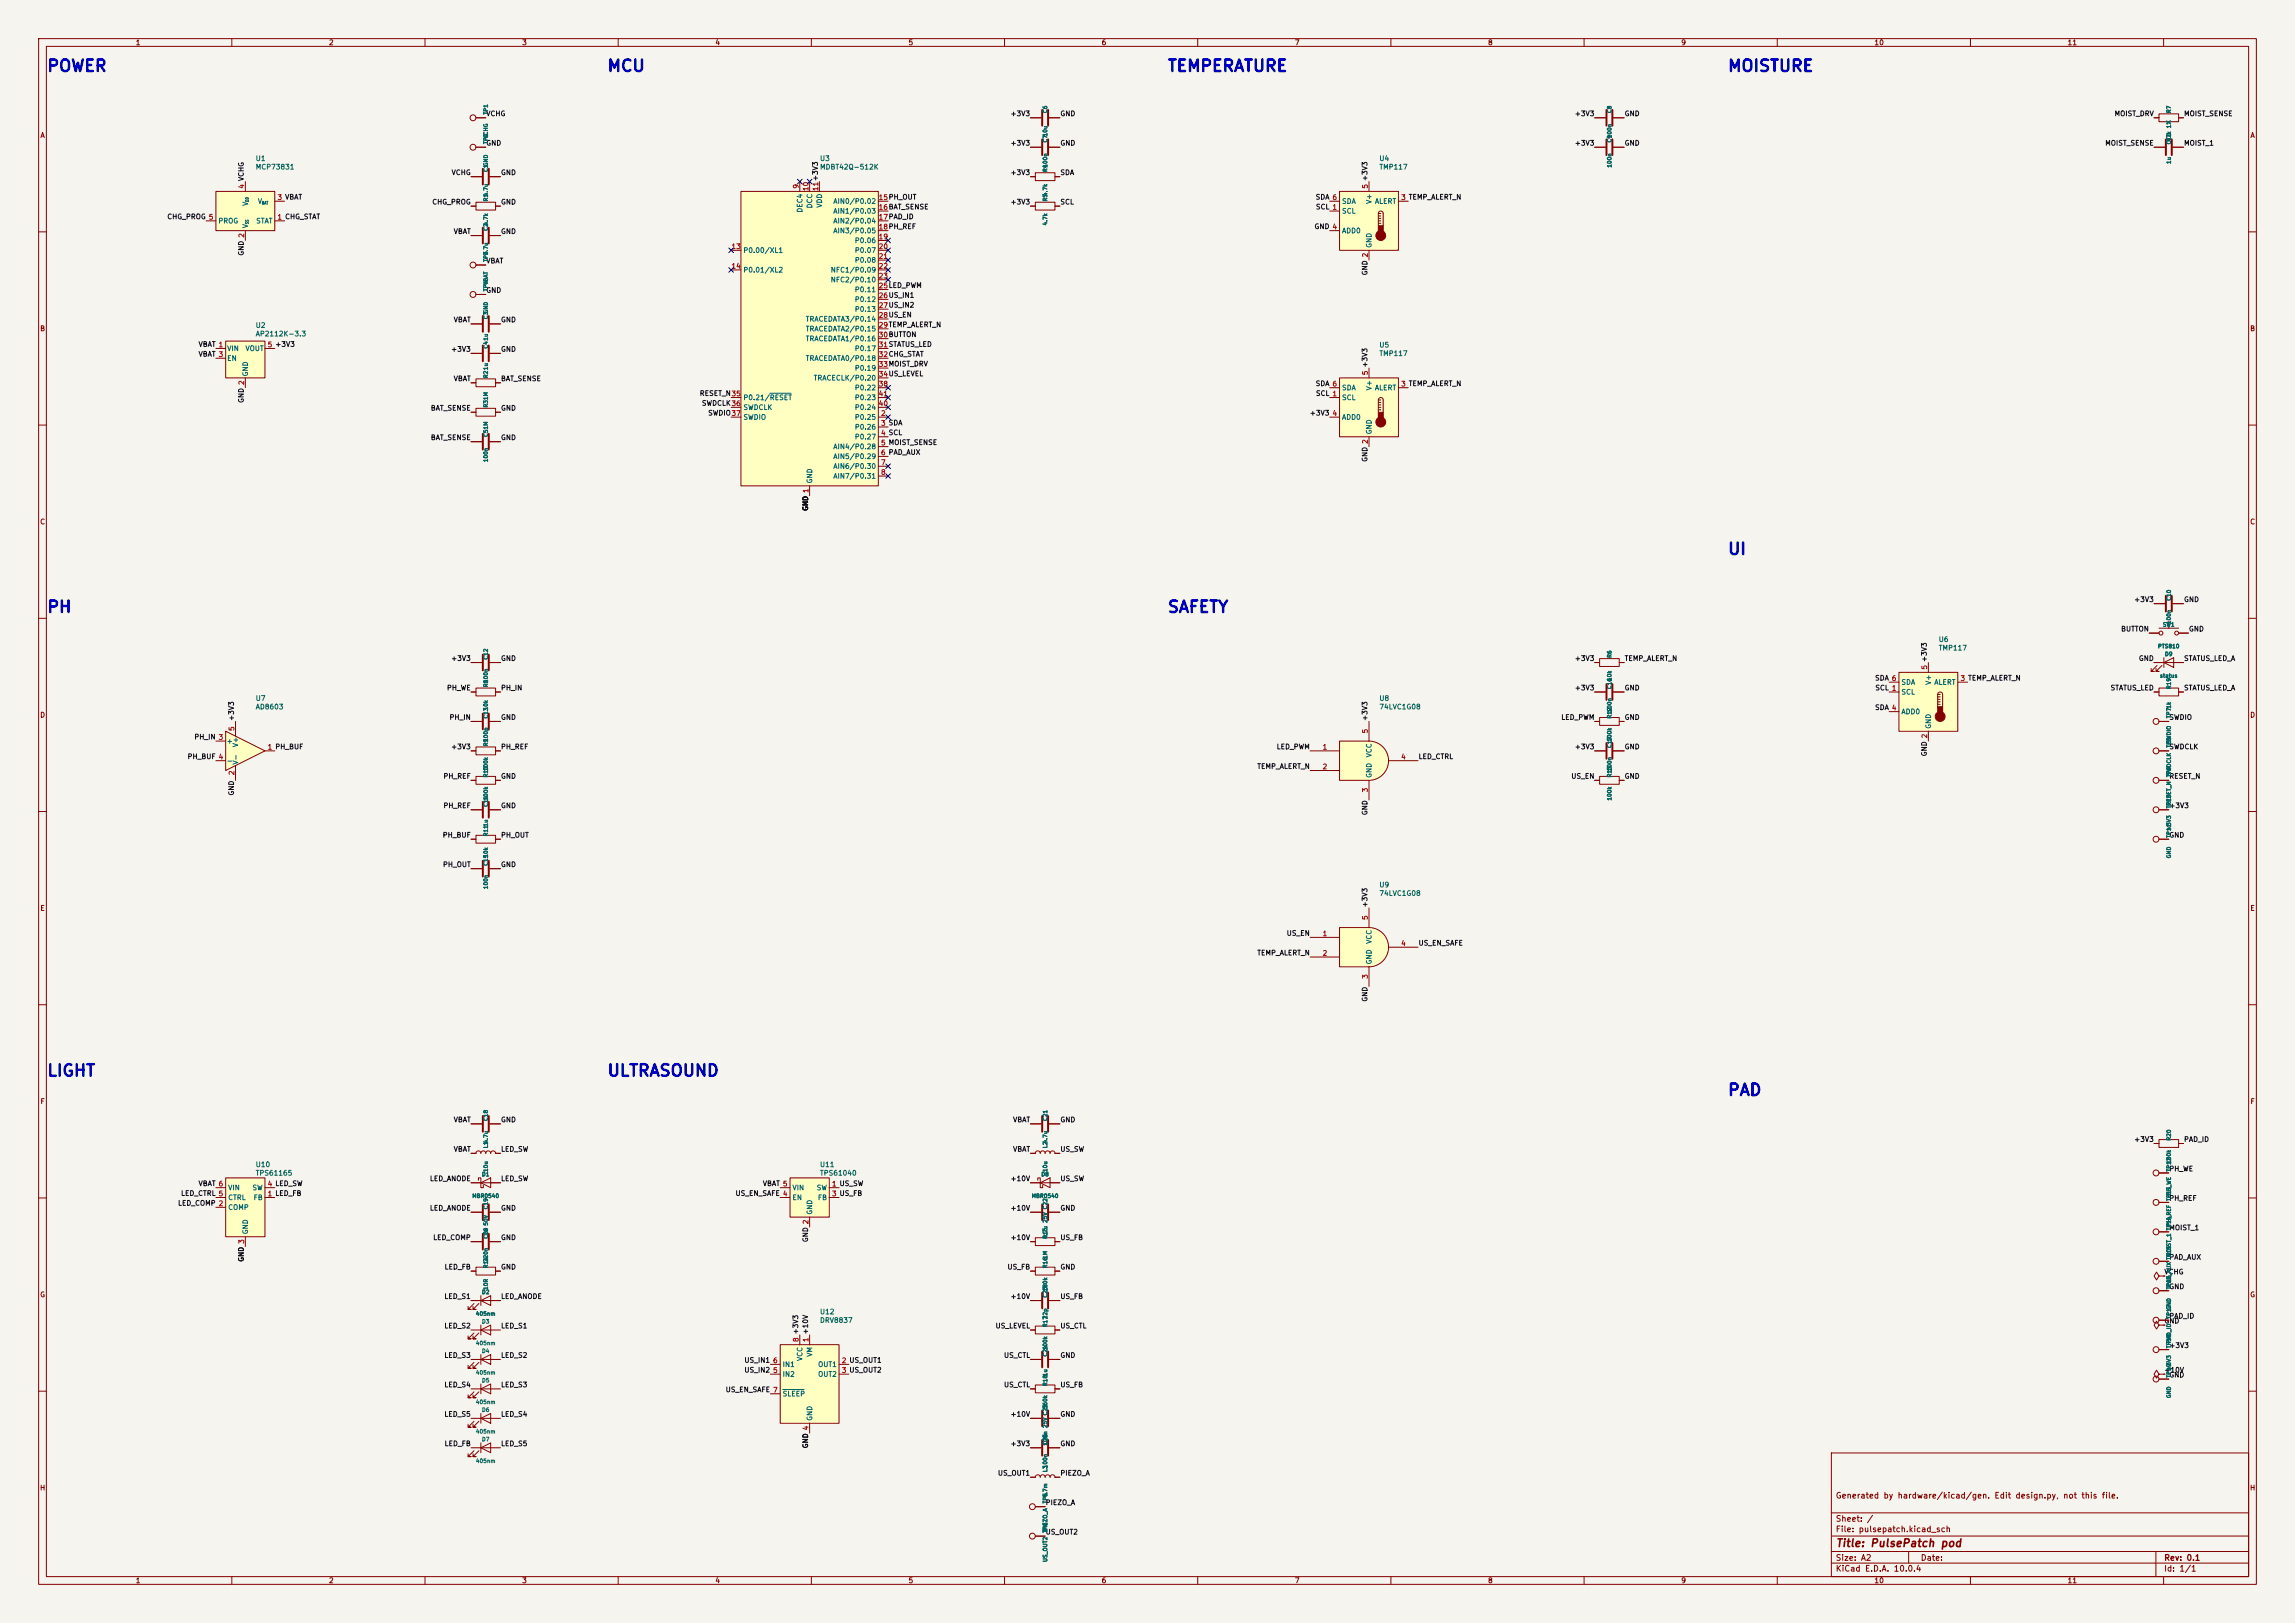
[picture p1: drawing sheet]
<svg xmlns="http://www.w3.org/2000/svg" width="594mm" height="420mm" viewBox="0 0 594 420" stroke-linecap="round" stroke-linejoin="round" font-family="sans-serif">
<defs><g id="words">
<g font-size="3" fill="#0000c2">
<text x="12" y="19.3">POWER</text>
<text x="157" y="19.3">MCU</text>
<text x="302" y="19.3">TEMPERATURE</text>
<text x="447" y="19.3">MOISTURE</text>
<text x="447" y="144.3">UI</text>
<text x="12" y="159.3">PH</text>
<text x="302" y="159.3">SAFETY</text>
<text x="12" y="279.3">LIGHT</text>
<text x="157" y="279.3">ULTRASOUND</text>
<text x="447" y="284.3">PAD</text>
</g>
<text font-size="2" fill="#840000" x="475" y="400.8">Title: PulsePatch pod</text>
<g font-size="1.5" fill="#840000">
<text x="475" y="388.1">Generated by hardware/kicad/gen. Edit design.py, not this file.</text>
<text x="475" y="394.1">Sheet: /</text>
<text x="475" y="396.8">File: pulsepatch.kicad_sch</text>
<text x="475" y="407">KiCad E.D.A. 10.0.4</text>
<text x="475" y="404.2">Size: A2</text>
<text x="497" y="404.2">Date:</text>
<text x="560" y="404.2">Rev: 0.1</text>
<text x="560" y="407">Id: 1/1</text>
</g>
<g font-size="1.3" fill="#840000">
<text x="35" y="12">1</text>
<text x="85" y="12">2</text>
<text x="135" y="12">3</text>
<text x="185" y="12">4</text>
<text x="235" y="12">5</text>
<text x="285" y="12">6</text>
<text x="335" y="12">7</text>
<text x="385" y="12">8</text>
<text x="435" y="12">9</text>
<text x="485" y="12">10</text>
<text x="535" y="12">11</text>
<text x="10.3" y="36">A</text>
<text x="582.3" y="36">A</text>
<text x="10.3" y="86">B</text>
<text x="582.3" y="86">B</text>
<text x="10.3" y="136">C</text>
<text x="582.3" y="136">C</text>
<text x="10.3" y="186">D</text>
<text x="582.3" y="186">D</text>
<text x="10.3" y="236">E</text>
<text x="582.3" y="236">E</text>
<text x="10.3" y="286">F</text>
<text x="582.3" y="286">F</text>
<text x="10.3" y="336">G</text>
<text x="582.3" y="336">G</text>
<text x="10.2" y="386">H</text>
<text x="582.2" y="386">H</text>
<text x="35" y="410">1</text>
<text x="85" y="410">2</text>
<text x="135" y="410">3</text>
<text x="185" y="410">4</text>
<text x="235" y="410">5</text>
<text x="285" y="410">6</text>
<text x="335" y="410">7</text>
<text x="385" y="410">8</text>
<text x="435" y="410">9</text>
<text x="485" y="410">10</text>
<text x="535" y="410">11</text>
</g>
<g font-size="1.3" fill="#0f0f0f">
<text x="125.7" y="30.4">VCHG</text>
<text x="261.4" y="30.4">+3V3</text>
<text x="274.3" y="30.4">GND</text>
<text x="407.5" y="30.4">+3V3</text>
<text x="420.4" y="30.4">GND</text>
<text x="547.2" y="30.4">MOIST_DRV</text>
<text x="565.1" y="30.4">MOIST_SENSE</text>
<text x="125.7" y="38">GND</text>
<text x="261.4" y="38">+3V3</text>
<text x="274.3" y="38">GND</text>
<text x="407.5" y="38">+3V3</text>
<text x="420.4" y="38">GND</text>
<text x="544.7" y="38">MOIST_SENSE</text>
<text x="565.1" y="38">MOIST_1</text>
<text x="116.8" y="45.6">VCHG</text>
<text x="129.5" y="45.6">GND</text>
<text x="261.4" y="45.6">+3V3</text>
<text x="274.3" y="45.6">SDA</text>
<text x="111.7" y="53.2">CHG_PROG</text>
<text x="129.5" y="53.2">GND</text>
<text x="261.4" y="53.2">+3V3</text>
<text x="274.3" y="53.2">SCL</text>
<text x="340.4" y="51.9">SDA 6</text>
<text x="43.2" y="57">CHG_PROG 5</text>
<text x="340.1" y="59.6">GND 4</text>
<text x="340.5" y="54.5">SCL 1</text>
<text x="117.3" y="60.8">VBAT</text>
<text x="129.5" y="60.8">GND</text>
<text x="63.4" y="66.3" transform="rotate(-90 63.4 66.3)">GND 2</text>
<text x="125.7" y="68.5">VBAT</text>
<text x="354.2" y="71.4" transform="rotate(-90 354.2 71.4)">GND 2</text>
<text x="125.7" y="76.1">GND</text>
<text x="117.3" y="83.7">VBAT</text>
<text x="129.5" y="83.7">GND</text>
<text x="51.3" y="90">VBAT 1</text>
<text x="51.3" y="92.6">VBAT 3</text>
<text x="116.6" y="91.3">+3V3</text>
<text x="129.5" y="91.3">GND</text>
<text x="117.3" y="98.9">VBAT</text>
<text x="129.5" y="98.9">BAT_SENSE</text>
<text x="340.4" y="100.2">SDA 6</text>
<text x="63.4" y="104.4" transform="rotate(-90 63.4 104.4)">GND 2</text>
<text x="111.4" y="106.6">BAT_SENSE</text>
<text x="129.5" y="106.6">GND</text>
<text x="181" y="102.7">RESET_N35</text>
<text x="181.5" y="105.3">SWDCLK36</text>
<text x="183.2" y="107.8">SWDIO37</text>
<text x="338.9" y="107.8">+3V3</text>
<text x="340.5" y="102.7">SCL 1</text>
<text x="111.4" y="114.2">BAT_SENSE</text>
<text x="129.5" y="114.2">GND</text>
<text x="354.2" y="119.6" transform="rotate(-90 354.2 119.6)">GND 2</text>
<text x="209.4" y="132.3" transform="rotate(-90 209.4 132.3)">GND 1</text>
<text x="209.4" y="132.3" transform="rotate(-90 209.4 132.3)">GND</text>
<text x="552.2" y="156.1">+3V3</text>
<text x="565.1" y="156.1">GND</text>
<text x="548.9" y="163.7">BUTTON</text>
<text x="566.4" y="163.7">GND</text>
<text x="116.6" y="171.3">+3V3</text>
<text x="129.5" y="171.3">GND</text>
<text x="407.5" y="171.3">+3V3</text>
<text x="420.4" y="171.3">TEMP_ALERT_N</text>
<text x="553.5" y="171.3">GND</text>
<text x="565.1" y="171.3">STATUS_LED_A</text>
<text x="115.5" y="178.9">PH_WE</text>
<text x="129.5" y="178.9">PH_IN</text>
<text x="407.5" y="178.9">+3V3</text>
<text x="420.4" y="178.9">GND</text>
<text x="485.2" y="176.4">SDA 6</text>
<text x="485.2" y="178.9">SCL 1</text>
<text x="546.1" y="178.9">STATUS_LED</text>
<text x="565.1" y="178.9">STATUS_LED_A</text>
<text x="485.2" y="184">SDA 4</text>
<text x="50.2" y="191.6">PH_IN 3</text>
<text x="60.8" y="186.7" transform="rotate(-90 60.8 186.7)">+3V3</text>
<text x="116.2" y="186.6">PH_IN</text>
<text x="129.5" y="186.6">GND</text>
<text x="354.2" y="186.7" transform="rotate(-90 354.2 186.7)">+3V3</text>
<text x="404" y="186.6">LED_PWM</text>
<text x="420.4" y="186.6">GND</text>
<text x="561.3" y="186.6">SWDIO</text>
<text x="48.4" y="196.7">PH_BUF 4</text>
<text x="116.6" y="194.2">+3V3</text>
<text x="129.5" y="194.2">PH_REF</text>
<text x="330.3" y="194.2">LED_PWM</text>
<text x="367" y="196.7">LED_CTRL</text>
<text x="407.5" y="194.2">+3V3</text>
<text x="420.4" y="194.2">GND</text>
<text x="499" y="195.8" transform="rotate(-90 499 195.8)">GND 2</text>
<text x="561.3" y="194.2">SWDCLK</text>
<text x="114.6" y="201.8">PH_REF</text>
<text x="129.5" y="201.8">GND</text>
<text x="325.3" y="199.3">TEMP_ALERT_N</text>
<text x="406.6" y="201.8">US_EN</text>
<text x="420.4" y="201.8">GND</text>
<text x="561.3" y="201.8">RESET_N</text>
<text x="60.8" y="206" transform="rotate(-90 60.8 206)">GND</text>
<text x="114.6" y="209.4">PH_REF</text>
<text x="129.5" y="209.4">GND</text>
<text x="561.3" y="209.4">+3V3</text>
<text x="354.2" y="211.1" transform="rotate(-90 354.2 211.1)">GND</text>
<text x="114.5" y="217">PH_BUF</text>
<text x="129.5" y="217">PH_OUT</text>
<text x="561.3" y="217">GND</text>
<text x="114.5" y="224.7">PH_OUT</text>
<text x="129.5" y="224.7">GND</text>
<text x="354.2" y="234.9" transform="rotate(-90 354.2 234.9)">+3V3</text>
<text x="332.9" y="242.4">US_EN</text>
<text x="367" y="245">US_EN_SAFE</text>
<text x="325.3" y="247.5">TEMP_ALERT_N</text>
<text x="354.2" y="259.3" transform="rotate(-90 354.2 259.3)">GND</text>
<text x="117.3" y="290.7">VBAT</text>
<text x="129.5" y="290.7">GND</text>
<text x="262.1" y="290.7">VBAT</text>
<text x="274.3" y="290.7">GND</text>
<text x="117.3" y="298.3">VBAT</text>
<text x="129.5" y="298.3">LED_SW</text>
<text x="262.1" y="298.3">VBAT</text>
<text x="274.3" y="298.3">US_SW</text>
<text x="552.2" y="295.8">+3V3</text>
<text x="565.1" y="295.8">PAD_ID</text>
<text x="111.1" y="305.9">LED_ANODE</text>
<text x="129.5" y="305.9">LED_SW</text>
<text x="261.4" y="305.9">+10V</text>
<text x="274.3" y="305.9">US_SW</text>
<text x="561.3" y="303.4">PH_WE</text>
<text x="46.7" y="309.8">LED_CTRL 5</text>
<text x="51.3" y="307.2">VBAT 6</text>
<text x="190.2" y="309.8">US_EN_SAFE 4</text>
<text x="197.3" y="307.2">VBAT 5</text>
<text x="561.3" y="311">PH_REF</text>
<text x="45.9" y="312.3">LED_COMP 2</text>
<text x="111.1" y="313.6">LED_ANODE</text>
<text x="129.5" y="313.6">GND</text>
<text x="261.4" y="313.6">+10V</text>
<text x="274.3" y="313.6">GND</text>
<text x="112" y="321.2">LED_COMP</text>
<text x="129.5" y="321.2">GND</text>
<text x="209.4" y="321.6" transform="rotate(-90 209.4 321.6)">GND 2</text>
<text x="261.4" y="321.2">+10V</text>
<text x="274.3" y="321.2">US_FB</text>
<text x="561.3" y="318.6">MOIST_1</text>
<text x="63.4" y="326.7" transform="rotate(-90 63.4 326.7)">GND 3</text>
<text x="114.9" y="328.8">LED_FB</text>
<text x="129.5" y="328.8">GND</text>
<text x="260.6" y="328.8">US_FB</text>
<text x="274.3" y="328.8">GND</text>
<text x="561.3" y="326.3">PAD_AUX</text>
<text x="560.1" y="330.1">VCHG</text>
<text x="561.3" y="333.9">GND</text>
<text x="114.9" y="336.4">LED_S1</text>
<text x="129.5" y="336.4">LED_ANODE</text>
<text x="261.4" y="336.4">+10V</text>
<text x="274.3" y="336.4">US_FB</text>
<text x="561.3" y="341.5">PAD_ID</text>
<text x="114.9" y="344">LED_S2</text>
<text x="129.5" y="344">LED_S1</text>
<text x="257.5" y="344">US_LEVEL</text>
<text x="274.3" y="344">US_CTL</text>
<text x="560.1" y="342.8">GND</text>
<text x="114.9" y="351.7">LED_S3</text>
<text x="129.5" y="351.7">LED_S2</text>
<text x="192.5" y="352.9">US_IN1</text>
<text x="259.7" y="351.7">US_CTL</text>
<text x="274.3" y="351.7">GND</text>
<text x="561.3" y="349.1">+3V3</text>
<text x="114.9" y="359.3">LED_S4</text>
<text x="129.5" y="359.3">LED_S3</text>
<text x="192.5" y="355.5">US_IN2</text>
<text x="259.7" y="359.3">US_CTL</text>
<text x="274.3" y="359.3">US_FB</text>
<text x="560.1" y="355.5">+10V</text>
<text x="561.3" y="356.7">GND</text>
<text x="187.7" y="360.6">US_EN_SAFE 7</text>
<text x="114.9" y="366.9">LED_S5</text>
<text x="129.5" y="366.9">LED_S4</text>
<text x="261.4" y="366.9">+10V</text>
<text x="274.3" y="366.9">GND</text>
<text x="114.9" y="374.5">LED_FB</text>
<text x="129.5" y="374.5">LED_S5</text>
<text x="209.4" y="374.9" transform="rotate(-90 209.4 374.9)">GND 4</text>
<text x="261.4" y="374.5">+3V3</text>
<text x="274.3" y="374.5">GND</text>
<text x="258.2" y="382.1">US_OUT1</text>
<text x="274.3" y="382.1">PIEZO_A</text>
<text x="270.5" y="389.8">PIEZO_A</text>
<text x="270.5" y="397.4">US_OUT2</text>
</g>
<g font-size="1.3" fill="#006464">
<text x="66" y="42">U1</text>
<text x="212.1" y="42">U3</text>
<text x="356.9" y="42">U4</text>
<text x="66" y="44.2">MCP73831</text>
<text x="212.1" y="44.2">MDBT42Q-512K</text>
<text x="356.9" y="44.2">TMP117</text>
<text x="64.5" y="53.4" transform="rotate(-90 64.5 53.4)">V</text>
<text x="66.6" y="53">V</text>
<text x="213.1" y="53.9" transform="rotate(-90 213.1 53.9)">VDD</text>
<text x="215.6" y="53">AIN0/P0.02</text>
<text x="347.2" y="53">SDA</text>
<text x="355.3" y="52.9" transform="rotate(-90 355.3 52.9)">V+</text>
<text x="355.7" y="53">ALERT</text>
<text x="56.4" y="58.1">PROG</text>
<text x="64.5" y="59.2" transform="rotate(-90 64.5 59.2)">V</text>
<text x="66.2" y="58.1">STAT</text>
<text x="208" y="55.1" transform="rotate(-90 208 55.1)">DEC4</text>
<text x="210.5" y="54.1" transform="rotate(-90 210.5 54.1)">DCC</text>
<text x="215.6" y="55.6">AIN1/P0.03</text>
<text x="215.6" y="58.1">AIN2/P0.04</text>
<text x="347.2" y="55.6">SCL</text>
<text x="192.3" y="65.7">P0.00/XL1</text>
<text x="215.6" y="60.7">AIN3/P0.05</text>
<text x="221.1" y="63.2">P0.06</text>
<text x="221.1" y="65.7">P0.07</text>
<text x="347.2" y="60.7">ADD0</text>
<text x="355.3" y="64.3" transform="rotate(-90 355.3 64.3)">GND</text>
<text x="192.3" y="70.8">P0.01/XL2</text>
<text x="214.9" y="70.8">NFC1/P0.09</text>
<text x="221.1" y="68.3">P0.08</text>
<text x="214.9" y="73.4">NFC2/P0.10</text>
<text x="221.1" y="75.9">P0.11</text>
<text x="208.4" y="83.5">TRACEDATA3/P0.14</text>
<text x="221.1" y="78.4">P0.12</text>
<text x="221.1" y="81">P0.13</text>
<text x="66" y="85.1">U2</text>
<text x="66" y="87.3">AP2112K-3.3</text>
<text x="208.4" y="86.1">TRACEDATA2/P0.15</text>
<text x="208.4" y="88.6">TRACEDATA1/P0.16</text>
<text x="58.7" y="91.1">VIN</text>
<text x="58.7" y="93.7">EN</text>
<text x="63.4" y="91.1">VOUT</text>
<text x="208.4" y="93.7">TRACEDATA0/P0.18</text>
<text x="221.1" y="91.1">P0.17</text>
<text x="356.9" y="92.4">TMP117</text>
<text x="356.9" y="90.2">U5</text>
<text x="64.5" y="97.5" transform="rotate(-90 64.5 97.5)">GND</text>
<text x="210.5" y="98.8">TRACECLK/P0.20</text>
<text x="221.1" y="96.2">P0.19</text>
<text x="221.1" y="101.3">P0.22</text>
<text x="347.2" y="101.3">SDA</text>
<text x="355.3" y="101.2" transform="rotate(-90 355.3 101.2)">V+</text>
<text x="355.7" y="101.3">ALERT</text>
<text x="192.3" y="103.8">P0.21/RESET</text>
<text x="192.3" y="106.4">SWDCLK</text>
<text x="221.1" y="106.4">P0.24</text>
<text x="221.1" y="103.8">P0.23</text>
<text x="347.2" y="103.8">SCL</text>
<text x="192.3" y="108.9">SWDIO</text>
<text x="221.1" y="108.9">P0.25</text>
<text x="221.1" y="111.5">P0.26</text>
<text x="347.2" y="108.9">ADD0</text>
<text x="355.3" y="112.5" transform="rotate(-90 355.3 112.5)">GND</text>
<text x="215.6" y="116.5">AIN4/P0.28</text>
<text x="215.6" y="119.1">AIN5/P0.29</text>
<text x="221.1" y="114">P0.27</text>
<text x="210.5" y="125.2" transform="rotate(-90 210.5 125.2)">GND</text>
<text x="215.6" y="121.6">AIN6/P0.30</text>
<text x="215.6" y="124.2">AIN7/P0.31</text>
<text x="501.7" y="166.4">U6</text>
<text x="501.7" y="168.6">TMP117</text>
<text x="492" y="177.5">SDA</text>
<text x="500.1" y="177.4" transform="rotate(-90 500.1 177.4)">V+</text>
<text x="500.5" y="177.5">ALERT</text>
<text x="66" y="181.7">U7</text>
<text x="66" y="183.9">AD8603</text>
<text x="356.9" y="181.7">U8</text>
<text x="356.9" y="183.9">74LVC1G08</text>
<text x="492" y="180">SCL</text>
<text x="492" y="185.1">ADD0</text>
<text x="500.1" y="188.7" transform="rotate(-90 500.1 188.7)">GND</text>
<text x="58.5" y="192.7">+</text>
<text x="58.5" y="197.8">-</text>
<text x="61.9" y="198" transform="rotate(-90 61.9 198)">V-</text>
<text x="61.9" y="193.5" transform="rotate(-90 61.9 193.5)">V+</text>
<text x="355.3" y="196.1" transform="rotate(-90 355.3 196.1)">VCC</text>
<text x="355.3" y="201.4" transform="rotate(-90 355.3 201.4)">GND</text>
<text x="356.9" y="229.9">U9</text>
<text x="356.9" y="232.1">74LVC1G08</text>
<text x="355.3" y="244.4" transform="rotate(-90 355.3 244.4)">VCC</text>
<text x="355.3" y="249.7" transform="rotate(-90 355.3 249.7)">GND</text>
<text x="66" y="302.3">U10</text>
<text x="66" y="304.5">TPS61165</text>
<text x="212.1" y="302.3">U11</text>
<text x="212.1" y="304.5">TPS61040</text>
<text x="58.9" y="310.9">CTRL</text>
<text x="58.9" y="308.3">VIN</text>
<text x="65.2" y="308.3">SW</text>
<text x="65.5" y="310.9">FB</text>
<text x="205" y="310.9">EN</text>
<text x="205" y="308.3">VIN</text>
<text x="211.3" y="308.3">SW</text>
<text x="211.6" y="310.9">FB</text>
<text x="58.9" y="313.4">COMP</text>
<text x="210.5" y="314.5" transform="rotate(-90 210.5 314.5)">GND</text>
<text x="64.5" y="319.5" transform="rotate(-90 64.5 319.5)">GND</text>
<text x="212.1" y="340.4">U12</text>
<text x="212.1" y="342.6">DRV8837</text>
<text x="208" y="352.3" transform="rotate(-90 208 352.3)">VCC</text>
<text x="210.5" y="351.2" transform="rotate(-90 210.5 351.2)">VM</text>
<text x="202.4" y="356.6">IN2</text>
<text x="202.4" y="354">IN1</text>
<text x="211.6" y="354">OUT1</text>
<text x="211.6" y="356.6">OUT2</text>
<text x="202.4" y="361.7">SLEEP</text>
<text x="210.5" y="367.8" transform="rotate(-90 210.5 367.8)">GND</text>
</g>
<g font-size="1.3" fill="#a90000">
<text x="63.5" y="49" transform="rotate(-90 63.5 49)">4 VCHG</text>
<text x="71.7" y="52">3 VBAT</text>
<text x="207" y="49" transform="rotate(-90 207 49)">9</text>
<text x="209.5" y="49.6" transform="rotate(-90 209.5 49.6)">10</text>
<text x="212.1" y="49.6" transform="rotate(-90 212.1 49.6)">11+3V3</text>
<text x="227.3" y="52">15PH_OUT</text>
<text x="354.3" y="49" transform="rotate(-90 354.3 49)">5 +3V3</text>
<text x="362.5" y="52">3 TEMP_ALERT_N</text>
<text x="71.7" y="57.1">1 CHG_STAT</text>
<text x="227.3" y="54.6">16BAT_SENSE</text>
<text x="227.3" y="57.1">17PAD_ID</text>
<text x="227.3" y="59.7">18PH_REF</text>
<text x="189.2" y="64.7">13</text>
<text x="227.3" y="62.2">19</text>
<text x="227.3" y="64.7">20</text>
<text x="189.2" y="69.8">14</text>
<text x="227.3" y="67.3">21</text>
<text x="227.3" y="69.8">22</text>
<text x="227.3" y="72.4">23</text>
<text x="227.3" y="74.9">25LED_PWM</text>
<text x="227.3" y="77.4">26US_IN1</text>
<text x="227.3" y="80">27US_IN2</text>
<text x="227.3" y="82.5">28US_EN</text>
<text x="227.3" y="85.1">29TEMP_ALERT_N</text>
<text x="227.3" y="87.6">30BUTTON</text>
<text x="69.1" y="90.1">5 +3V3</text>
<text x="227.3" y="90.1">31STATUS_LED</text>
<text x="227.3" y="92.7">32CHG_STAT</text>
<text x="227.3" y="95.2">33MOIST_DRV</text>
<text x="227.3" y="97.8">34US_LEVEL</text>
<text x="227.3" y="100.3">38</text>
<text x="354.3" y="97.2" transform="rotate(-90 354.3 97.2)">5 +3V3</text>
<text x="362.5" y="100.3">3 TEMP_ALERT_N</text>
<text x="227.3" y="105.4">40</text>
<text x="227.3" y="102.8">41</text>
<text x="227.9" y="107.9">2</text>
<text x="344.7" y="107.9">4</text>
<text x="227.9" y="110.5">3 SDA</text>
<text x="227.9" y="113">4 SCL</text>
<text x="227.9" y="115.5">5 MOIST_SENSE</text>
<text x="227.9" y="118.1">6 PAD_AUX</text>
<text x="227.9" y="120.6">7</text>
<text x="227.9" y="123.2">8</text>
<text x="499.1" y="173.4" transform="rotate(-90 499.1 173.4)">5 +3V3</text>
<text x="507.3" y="176.5">3 TEMP_ALERT_N</text>
<text x="60.9" y="189.3" transform="rotate(-90 60.9 189.3)">5</text>
<text x="354.3" y="189.9" transform="rotate(-90 354.3 189.9)">5</text>
<text x="69.1" y="194.3">1 PH_BUF</text>
<text x="342.2" y="194.3">1</text>
<text x="362.5" y="196.8">4</text>
<text x="60.9" y="200.7" transform="rotate(-90 60.9 200.7)">2</text>
<text x="342.2" y="199.4">2</text>
<text x="354.3" y="205.2" transform="rotate(-90 354.3 205.2)">3</text>
<text x="354.3" y="238.2" transform="rotate(-90 354.3 238.2)">5</text>
<text x="342.2" y="242.5">1</text>
<text x="362.5" y="245.1">4</text>
<text x="342.2" y="247.6">2</text>
<text x="354.3" y="253.4" transform="rotate(-90 354.3 253.4)">3</text>
<text x="69.1" y="309.9">1 LED_FB</text>
<text x="69.1" y="307.3">4 LED_SW</text>
<text x="215.2" y="307.3">1 US_SW</text>
<text x="215.2" y="309.9">3 US_FB</text>
<text x="207" y="347.4" transform="rotate(-90 207 347.4)">8 +3V3</text>
<text x="209.5" y="347.4" transform="rotate(-90 209.5 347.4)">1 +10V</text>
<text x="200" y="353">6</text>
<text x="217.7" y="353">2 US_OUT1</text>
<text x="200" y="355.6">5</text>
<text x="217.7" y="355.6">3 US_OUT2</text>
</g>
<g font-size="1" fill="#006464">
<text x="126.5" y="29.8" transform="rotate(-90 126.5 29.8)">TP1</text>
<text x="271.3" y="29.4" transform="rotate(-90 271.3 29.4)">C6</text>
<text x="417.3" y="29.4" transform="rotate(-90 417.3 29.4)">C8</text>
<text x="562.1" y="29.4" transform="rotate(-90 562.1 29.4)">R7</text>
<text x="126.5" y="36" transform="rotate(-90 126.5 36)">VCHG</text>
<text x="271.3" y="35.4" transform="rotate(-90 271.3 35.4)">10u</text>
<text x="417.3" y="35.9" transform="rotate(-90 417.3 35.9)">100n</text>
<text x="126.5" y="37.4" transform="rotate(-90 126.5 37.4)">TP2</text>
<text x="271.3" y="37" transform="rotate(-90 271.3 37)">C7</text>
<text x="417.3" y="37" transform="rotate(-90 417.3 37)">C9</text>
<text x="562.1" y="37.5" transform="rotate(-90 562.1 37.5)">C11</text>
<text x="562.1" y="36.8" transform="rotate(-90 562.1 36.8)">47k 1%</text>
<text x="126.5" y="44.6" transform="rotate(-90 126.5 44.6)">C1</text>
<text x="126.5" y="43.2" transform="rotate(-90 126.5 43.2)">GND</text>
<text x="271.3" y="44.6" transform="rotate(-90 271.3 44.6)">R4</text>
<text x="271.3" y="43.5" transform="rotate(-90 271.3 43.5)">100n</text>
<text x="417.3" y="43.5" transform="rotate(-90 417.3 43.5)">100n</text>
<text x="562.1" y="42.6" transform="rotate(-90 562.1 42.6)">1u</text>
<text x="126.5" y="52.2" transform="rotate(-90 126.5 52.2)">R1</text>
<text x="126.5" y="50.9" transform="rotate(-90 126.5 50.9)">4.7u</text>
<text x="271.3" y="52.2" transform="rotate(-90 271.3 52.2)">R5</text>
<text x="271.3" y="50.8" transform="rotate(-90 271.3 50.8)">4.7k</text>
<text x="126.5" y="59.9" transform="rotate(-90 126.5 59.9)">C2</text>
<text x="126.5" y="58.5" transform="rotate(-90 126.5 58.5)">4.7k</text>
<text x="271.3" y="58.5" transform="rotate(-90 271.3 58.5)">4.7k</text>
<text x="126.5" y="67.9" transform="rotate(-90 126.5 67.9)">TP3</text>
<text x="126.5" y="66.1" transform="rotate(-90 126.5 66.1)">4.7u</text>
<text x="126.5" y="75.5" transform="rotate(-90 126.5 75.5)">TP4</text>
<text x="126.5" y="73.8" transform="rotate(-90 126.5 73.8)">VBAT</text>
<text x="126.5" y="82.7" transform="rotate(-90 126.5 82.7)">C3</text>
<text x="126.5" y="81.3" transform="rotate(-90 126.5 81.3)">GND</text>
<text x="126.5" y="90.3" transform="rotate(-90 126.5 90.3)">C41u</text>
<text x="126.5" y="98" transform="rotate(-90 126.5 98)">R21u</text>
<text x="126.5" y="105.6" transform="rotate(-90 126.5 105.6)">R31M</text>
<text x="126.5" y="113.2" transform="rotate(-90 126.5 113.2)">C51M</text>
<text x="126.5" y="119.7" transform="rotate(-90 126.5 119.7)">100n</text>
<text x="562.1" y="155.6" transform="rotate(-90 562.1 155.6)">C10</text>
<text x="562.1" y="161.6" transform="rotate(-90 562.1 161.6)">100n</text>
<text x="558.4" y="168">PTS810</text>
<text x="559.7" y="162.4">SW1</text>
<text x="126.5" y="170.8" transform="rotate(-90 126.5 170.8)">C12</text>
<text x="417.3" y="170.4" transform="rotate(-90 417.3 170.4)">R6</text>
<text x="560.2" y="170">D9</text>
<text x="126.5" y="178" transform="rotate(-90 126.5 178)">R8</text>
<text x="126.5" y="176.9" transform="rotate(-90 126.5 176.9)">100n</text>
<text x="417.3" y="178.5" transform="rotate(-90 417.3 178.5)">C16</text>
<text x="417.3" y="176.3" transform="rotate(-90 417.3 176.3)">10k</text>
<text x="558.9" y="175.6">status</text>
<text x="562.1" y="178.5" transform="rotate(-90 562.1 178.5)">R19</text>
<text x="126.5" y="184" transform="rotate(-90 126.5 184)">10k</text>
<text x="417.3" y="184.5" transform="rotate(-90 417.3 184.5)">100n</text>
<text x="562.1" y="186" transform="rotate(-90 562.1 186)">TP71k</text>
<text x="126.5" y="186.1" transform="rotate(-90 126.5 186.1)">C13</text>
<text x="417.3" y="186.1" transform="rotate(-90 417.3 186.1)">R12</text>
<text x="126.5" y="193.2" transform="rotate(-90 126.5 193.2)">R9</text>
<text x="126.5" y="192.1" transform="rotate(-90 126.5 192.1)">100p</text>
<text x="417.3" y="193.7" transform="rotate(-90 417.3 193.7)">C17</text>
<text x="417.3" y="192.1" transform="rotate(-90 417.3 192.1)">100k</text>
<text x="562.1" y="193.6" transform="rotate(-90 562.1 193.6)">TP8</text>
<text x="562.1" y="192.5" transform="rotate(-90 562.1 192.5)">SWDIO</text>
<text x="126.5" y="201.3" transform="rotate(-90 126.5 201.3)">R10</text>
<text x="126.5" y="199.7" transform="rotate(-90 126.5 199.7)">100k</text>
<text x="417.3" y="201.3" transform="rotate(-90 417.3 201.3)">R13</text>
<text x="417.3" y="199.7" transform="rotate(-90 417.3 199.7)">100n</text>
<text x="562.1" y="201.2" transform="rotate(-90 562.1 201.2)">TP9</text>
<text x="562.1" y="200.8" transform="rotate(-90 562.1 200.8)">SWDCLK</text>
<text x="126.5" y="208.9" transform="rotate(-90 126.5 208.9)">C14</text>
<text x="126.5" y="207.3" transform="rotate(-90 126.5 207.3)">100k</text>
<text x="417.3" y="207.3" transform="rotate(-90 417.3 207.3)">100k</text>
<text x="562.1" y="209.3" transform="rotate(-90 562.1 209.3)">TP10</text>
<text x="562.1" y="208.6" transform="rotate(-90 562.1 208.6)">RESET_N</text>
<text x="126.5" y="214" transform="rotate(-90 126.5 214)">1u</text>
<text x="562.1" y="215.1" transform="rotate(-90 562.1 215.1)">+3V3</text>
<text x="126.5" y="216.6" transform="rotate(-90 126.5 216.6)">R11</text>
<text x="562.1" y="216.9" transform="rotate(-90 562.1 216.9)">TP11</text>
<text x="126.5" y="224.2" transform="rotate(-90 126.5 224.2)">C15</text>
<text x="126.5" y="222.1" transform="rotate(-90 126.5 222.1)">10k</text>
<text x="562.1" y="222.2" transform="rotate(-90 562.1 222.2)">GND</text>
<text x="126.5" y="230.2" transform="rotate(-90 126.5 230.2)">100n</text>
<text x="126.5" y="290.2" transform="rotate(-90 126.5 290.2)">C18</text>
<text x="271.3" y="290.2" transform="rotate(-90 271.3 290.2)">C21</text>
<text x="126.5" y="297.3" transform="rotate(-90 126.5 297.3)">L1</text>
<text x="126.5" y="296" transform="rotate(-90 126.5 296)">4.7u</text>
<text x="271.3" y="297.3" transform="rotate(-90 271.3 297.3)">L2</text>
<text x="271.3" y="296" transform="rotate(-90 271.3 296)">4.7u</text>
<text x="562.1" y="295.3" transform="rotate(-90 562.1 295.3)">R20</text>
<text x="124.6" y="304.6">D1</text>
<text x="126.5" y="303.4" transform="rotate(-90 126.5 303.4)">10u</text>
<text x="269.4" y="304.6">D8</text>
<text x="271.3" y="303.4" transform="rotate(-90 271.3 303.4)">10u</text>
<text x="562.1" y="303.3" transform="rotate(-90 562.1 303.3)">TP12</text>
<text x="562.1" y="301.3" transform="rotate(-90 562.1 301.3)">100k</text>
<text x="122.1" y="310.2">MBR0540</text>
<text x="266.9" y="310.2">MBR0540</text>
<text x="562.1" y="310.9" transform="rotate(-90 562.1 310.9)">TP13</text>
<text x="562.1" y="309.5" transform="rotate(-90 562.1 309.5)">PH_WE</text>
<text x="126.5" y="313.1" transform="rotate(-90 126.5 313.1)">C19</text>
<text x="562.1" y="317.5" transform="rotate(-90 562.1 317.5)">PH_REF</text>
<text x="126.5" y="320.7" transform="rotate(-90 126.5 320.7)">C20</text>
<text x="126.5" y="319.9" transform="rotate(-90 126.5 319.9)">1u 50V</text>
<text x="271.3" y="320.7" transform="rotate(-90 271.3 320.7)">R15</text>
<text x="271.3" y="320.6" transform="rotate(-90 271.3 320.6)">4.7u 25V C22</text>
<text x="126.5" y="328.3" transform="rotate(-90 126.5 328.3)">R14</text>
<text x="126.5" y="326.7" transform="rotate(-90 126.5 326.7)">220n</text>
<text x="271.3" y="328.3" transform="rotate(-90 271.3 328.3)">R16</text>
<text x="271.3" y="325.9" transform="rotate(-90 271.3 325.9)">1M</text>
<text x="562.1" y="325.3" transform="rotate(-90 562.1 325.3)">MOIST_1 TP14</text>
<text x="124.6" y="335.1">D2</text>
<text x="126.5" y="333.9" transform="rotate(-90 126.5 333.9)">10R</text>
<text x="271.3" y="335.9" transform="rotate(-90 271.3 335.9)">C23</text>
<text x="271.3" y="334.3" transform="rotate(-90 271.3 334.3)">180k</text>
<text x="562.1" y="333.8" transform="rotate(-90 562.1 333.8)">TP16</text>
<text x="562.1" y="333.2" transform="rotate(-90 562.1 333.2)">PAD_AUX TP15</text>
<text x="123.1" y="340.7">405nm</text>
<text x="271.3" y="341.5" transform="rotate(-90 271.3 341.5)">22p</text>
<text x="562.1" y="341.4" transform="rotate(-90 562.1 341.4)">TP17</text>
<text x="562.1" y="339.1" transform="rotate(-90 562.1 339.1)">GND</text>
<text x="124.6" y="342.7">D3</text>
<text x="271.3" y="343.6" transform="rotate(-90 271.3 343.6)">R17</text>
<text x="562.1" y="347.7" transform="rotate(-90 562.1 347.7)">PAD_ID</text>
<text x="123.1" y="348.3">405nm</text>
<text x="124.6" y="350.4">D4</text>
<text x="271.3" y="351.2" transform="rotate(-90 271.3 351.2)">C24</text>
<text x="271.3" y="349.5" transform="rotate(-90 271.3 349.5)">100k</text>
<text x="562.1" y="349" transform="rotate(-90 562.1 349)">TP18</text>
<text x="123.1" y="356">405nm</text>
<text x="124.6" y="358">D5</text>
<text x="271.3" y="358.8" transform="rotate(-90 271.3 358.8)">R18</text>
<text x="271.3" y="356.2" transform="rotate(-90 271.3 356.2)">1u</text>
<text x="562.1" y="356.6" transform="rotate(-90 562.1 356.6)">TP19</text>
<text x="562.1" y="354.8" transform="rotate(-90 562.1 354.8)">+3V3</text>
<text x="123.1" y="363.6">405nm</text>
<text x="124.6" y="365.6">D6</text>
<text x="271.3" y="364.8" transform="rotate(-90 271.3 364.8)">560k</text>
<text x="562.1" y="361.9" transform="rotate(-90 562.1 361.9)">GND</text>
<text x="123.1" y="371.2">405nm</text>
<text x="124.6" y="373.2">D7</text>
<text x="271.3" y="374.2" transform="rotate(-90 271.3 374.2)">100n 25V C25</text>
<text x="271.3" y="374" transform="rotate(-90 271.3 374)">C26</text>
<text x="123.1" y="378.8">405nm</text>
<text x="271.3" y="381.1" transform="rotate(-90 271.3 381.1)">L3</text>
<text x="271.3" y="380.1" transform="rotate(-90 271.3 380.1)">100n</text>
<text x="271.3" y="389.2" transform="rotate(-90 271.3 389.2)">TP5</text>
<text x="271.3" y="387.7" transform="rotate(-90 271.3 387.7)">4.7m</text>
<text x="271.3" y="396.8" transform="rotate(-90 271.3 396.8)">TP6</text>
<text x="271.3" y="396.4" transform="rotate(-90 271.3 396.4)">PIEZO_A</text>
<text x="271.3" y="404.3" transform="rotate(-90 271.3 404.3)">US_OUT2</text>
</g>
<g font-size=".8" fill="#006464">
<text x="64.5" y="52.3" transform="rotate(-90 64.5 52.3)">DD</text>
<text x="67.7" y="53.1">BAT</text>
<text x="64.5" y="58.1" transform="rotate(-90 64.5 58.1)">SS</text>
</g>
</g></defs>
<path d="M0 0h594v420h-594z" fill="#f5f4ef" stroke="#f5f4ef" stroke-width=".26"/>
<g fill="none" stroke="#840000" stroke-width=".26">
<path d="M10 10h574v400h-574zM12 12h570v396h-570zM60 10v2M110 10v2M160 10v2M210 10v2M260 10v2M310 10v2M360 10v2M410 10v2M460 10v2M510 10v2"/>
<path d="M560 10v2M10 60h2M582 60h2M10 110h2M582 110h2M10 160h2M121.9 171.5h2.8M126.7 171.5h2.8M412.7 171.5h1.3M414 170.4h5.1v2.1h-5.1zM419.1 171.5h1.3M582 160h2"/>
<path d="M121.9 194.3h1.3M123.2 193.3h5.1v2h-5.1zM128.3 194.3h1.2M10 210h2M121.9 201.9h1.3M121.9 209.6h2.8M121.9 217.2h1.3M123.2 200.9h5.1v2h-5.1zM123.2 216.2h5.1v2h-5.1zM126.7 209.6h2.8M128.3 201.9h1.2M128.3 217.2h1.2"/>
<path d="M582 210h2M121.9 224.8h2.8M126.7 224.8h2.8M10 260h2M582 260h2M10 310h2M582 310h2M10 360h2M266.7 374.7h2.8M271.5 374.7h2.8M474 376h108v32h-108zM582 360h2"/>
<path d="M266.7 382.3h1.3l.2-.5 .4-.2 .5 .2 .1 .5 .2-.5 .5-.2 .4 .2 .2 .5 .2-.5 .4-.2 .5 .2 .2 .5 .2-.5 .4-.2 .5 .2 .1 .5h1.3M474 397.5h108M474 391.5h108M60 408v2M110 408v2M160 408v2M210 408v2M260 408v2M310 408v2M360 408v2M410 408v2M460 408v2"/>
<path d="M474 404.5h108M474 401.5h108M494 401.5v3M510 408v2M558 401.5v6.5M560 408v2"/>
</g>
<path d="M125 169.4v4.1M126.5 169.4v4.1M125 207.5v4.1M126.5 207.5v4.1M125 222.8v4M126.5 222.8v4M269.7 372.6v4.1M271.3 372.6v4.1" fill="none" stroke="#840000" stroke-width=".51"/>
<path d="M58.4 304.8h10.2v15.2h-10.2z" fill="#ffffc2"/>
<path d="M55.9 309.9h2.5M55.9 312.4h2.5M55.9 307.3h2.5M58.4 304.8h10.2v15.2h-10.2zM68.6 309.9h2.5M68.6 307.3h2.5M63.5 320v2.6" fill="none" stroke="#840000" stroke-width=".26"/>
<path d="M58.4 189.2l10.2 5.1-10.2 5.1z" fill="#ffffc2"/>
<g fill="none" stroke="#840000" stroke-width=".26">
<path d="M55.9 191.8h2.5M55.9 196.9h2.5M58.4 189.2l10.2 5.1-10.2 5.1zM61 186.7v3.8M61 198.1v3.8M68.6 194.3h2.5M121.9 298.5h1.3l.2-.5 .4-.2 .5 .2 .2 .5 .1-.5 .5-.2 .4 .2 .2 .5 .2-.5 .5-.2 .4 .2 .2 .5 .2-.5 .4-.2 .5 .2 .2 .5h1.2M121.9 290.8h2.8M126.7 290.8h2.8M121.9 306.1h7.6M123.8 305.4v-.6h.7v2.5h.6v-.6M124.5 306.1l2.5-1.3v2.5z"/>
<path d="M121.9 336.6h7.6M122.7 337.3l-1.5 1.5h.7h-.7v-.7M124 337.3l-1.6 1.5h.8h-.8v-.7M124.5 336.6l2.5-1.3v2.5zM124.5 335.3v2.5M121.9 359.4h7.6M121.9 351.8h7.6M121.9 344.2h7.6M122.7 352.6l-1.5 1.5h.7h-.7v-.8M122.7 344.9l-1.5 1.6h.7h-.7v-.8M124 352.6l-1.6 1.5h.8h-.8v-.8M124 344.9l-1.6 1.6h.8h-.8v-.8"/>
<path d="M124.5 359.4l2.5-1.3v2.6zM124.5 351.8l2.5-1.3v2.6zM124.5 344.2l2.5-1.3v2.5zM124.5 342.9v2.5M124.5 350.5v2.6M124.5 358.1v2.6M121.9 374.7h7.6M121.9 367h7.6M122.7 360.2l-1.5 1.5h.7h-.7v-.8M122.7 375.4l-1.5 1.5h.7h-.7v-.7M122.7 367.8l-1.5 1.5h.7h-.7v-.7M124 360.2l-1.6 1.5h.8h-.8v-.8"/>
<path d="M124 375.4l-1.6 1.5h.8h-.8v-.7M124 367.8l-1.6 1.5h.8h-.8v-.7M124.5 374.7l2.5-1.3v2.5zM124.5 367l2.5-1.2v2.5zM124.5 365.8v2.5M124.5 373.4v2.5"/>
</g>
<path d="M125 288.8v4.1M126.5 288.8v4.1" fill="none" stroke="#840000" stroke-width=".51"/>
<path d="M201.9 348h15.3v20.3h-15.3z" fill="#ffffc2"/>
<path d="M199.4 353.1h2.5M199.4 355.6h2.5M201.9 348h15.3v20.3h-15.3zM207 345.4v2.6M209.5 345.4v2.6M217.2 353.1h2.5M217.2 355.6h2.5M199.4 360.7h2.5M209.5 368.3v2.5" fill="none" stroke="#840000" stroke-width=".26"/>
<path d="M202.6 359.6h5.5" fill="none" stroke="#006464" stroke-width=".26"/>
<path d="M204.5 304.8h10.1v10.2h-10.1z" fill="#ffffc2"/>
<g fill="none" stroke="#840000" stroke-width=".26">
<path d="M121.9 99.1h1.3M123.2 98h5.1v2.1h-5.1zM128.3 99.1h1.2M121.9 114.3h2.8M121.9 106.7h1.3M123.2 105.7h5.1v2h-5.1zM126.7 114.3h2.8M128.3 106.7h1.2M121.9 313.7h2.8M126.7 313.7h2.8M201.9 307.3h2.6M201.9 309.9h2.6"/>
<path d="M204.5 304.8h10.1v10.2h-10.1zM209.5 315v2.5M214.6 307.3h2.6M214.6 309.9h2.6M121.9 328.9h1.3M121.9 321.3h2.8M123.2 327.9h5.1v2h-5.1zM126.7 321.3h2.8M128.3 328.9h1.2"/>
</g>
<path d="M125 112.3v4M126.5 112.3v4M125 311.7v4M125 319.3v4M126.5 311.7v4M126.5 319.3v4" fill="none" stroke="#840000" stroke-width=".51"/>
<path d="M191.8 49.5h35.5v76.2h-35.5z" fill="#ffffc2"/>
<g fill="none" stroke="#840000" stroke-width=".26">
<path d="M121.9 53.3h1.3M121.9 45.7h2.8M123.2 52.3h5.1v2.1h-5.1zM126.7 45.7h2.8M128.3 53.3h1.2M191.8 49.5h35.5v76.2h-35.5zM207 47v2.5M209.5 47v2.5M212.1 47v2.5M227.3 52.1h2.6M227.3 54.6h2.6M227.3 57.2h2.6"/>
<path d="M227.3 59.7h2.6M266.7 53.3h1.3M268 52.3h5v2.1h-5zM273 53.3h1.3M121.9 61h2.8M123.2 76.2h2.5M123.2 68.6h2.5M126.7 61h2.8M189.2 64.8h2.6M189.2 69.9h2.6M227.3 64.8h2.6M227.3 69.9h2.6"/>
<path d="M227.3 62.2h2.6M227.3 67.3h2.6M227.3 72.4h2.6M227.3 74.9h2.6M227.3 77.5h2.6M121.9 91.4h2.8M121.9 83.8h2.8M126.7 91.4h2.8M126.7 83.8h2.8M227.3 80h2.6M227.3 82.6h2.6M227.3 85.1h2.6"/>
<path d="M227.3 87.6h2.6M227.3 90.2h2.6M227.3 92.7h2.6M227.3 95.3h2.6M227.3 97.8h2.6M189.2 108h2.6M189.2 102.9h2.6M189.2 105.4h2.6M227.3 108h2.6M227.3 110.5h2.6M227.3 113h2.6M227.3 115.6h2.6"/>
<path d="M227.3 118.1h2.6M227.3 102.9h2.6M227.3 105.4h2.6M227.3 100.3h2.6M209.5 125.7v2.6M227.3 120.7h2.6M227.3 123.2h2.6"/>
<circle cx="122.4" cy="68.6" r=".76"/>
<circle cx="122.4" cy="76.2" r=".76"/>
</g>
<path d="M199.2 101.8h5.5" fill="none" stroke="#006464" stroke-width=".26"/>
<path d="M125 43.7v4.1M125 58.9v4.1M126.5 43.7v4.1M126.5 58.9v4.1M125 81.8v4.1M125 89.4v4.1M126.5 81.8v4.1M126.5 89.4v4.1" fill="none" stroke="#840000" stroke-width=".51"/>
<path d="M58.4 88.3h10.2v9.5h-10.2z" fill="#ffffc2"/>
<path d="M266.7 38.1h2.8M266.7 30.5h2.8M271.5 38.1h2.8M271.5 30.5h2.8M266.7 45.7h1.3M268 44.7h5v2h-5zM273 45.7h1.3M55.9 90.2h2.5M55.9 92.7h2.5M58.4 88.3h10.2v9.5h-10.2zM63.5 97.8v2.5M68.6 90.2h2.5" fill="none" stroke="#840000" stroke-width=".26"/>
<path d="M269.7 28.4v4.1M269.7 36.1v4M271.3 28.4v4.1M271.3 36.1v4" fill="none" stroke="#840000" stroke-width=".51"/>
<path d="M55.9 49.5h15.2v10.2h-15.2z" fill="#ffffc2"/>
<g fill="none" stroke="#840000" stroke-width=".26">
<path d="M123.2 38.1h2.5M123.2 30.5h2.5M53.3 57.2h2.6M55.9 49.5h15.2v10.2h-15.2zM63.5 47v2.5M63.5 59.7v2.5M71.1 57.2h2.6M71.1 52.1h2.6M266.7 336.6h2.8M266.7 321.3h1.3M268 320.3h5v2h-5zM271.5 336.6h2.8"/>
<path d="M273 321.3h1.3M266.7 344.2h1.3M268 343.2h5v2h-5zM273 344.2h1.3"/>
<circle cx="122.4" cy="38.1" r=".76"/>
<circle cx="122.4" cy="30.5" r=".76"/>
</g>
<path d="M269.7 334.5v4.1M271.3 334.5v4.1" fill="none" stroke="#840000" stroke-width=".51"/>
<path d="M346.7 97.8h15.2v15.2h-15.2z" fill="#ffffc2"/>
<g fill="none" stroke="#840000" stroke-width=".26">
<path d="M346.7 97.8h15.2v15.2h-15.2zM354.3 95.3v2.5M344.2 102.9h2.5M344.2 100.3h2.5M344.2 108h2.5M354.3 113v2.6M356.7 103.5l.2-.4 .4-.2 .4 .1 .3 .3v3.4M356.7 103.5v3.2M356.7 103.5h.7M356.7 104.1h.7M356.7 104.8h.7M356.7 105.4h.7"/>
<path d="M356.7 106h.7M361.9 100.3h2.6M266.7 306.1h7.6M266.7 313.7h2.8M268.6 305.4v-.6h.6v2.5h.7v-.6M269.2 306.1l2.6-1.3v2.5zM271.5 313.7h2.8M268 397.5h2.5M268 389.9h2.5"/>
<circle cx="267.2" cy="389.9" r=".76"/>
<circle cx="267.2" cy="397.5" r=".76"/>
</g>
<g fill="#840000" stroke="#840000" stroke-width=".26">
<path d="M356.7 106.7h1.3v1.9h-1.3z"/>
<circle cx="357.4" cy="109.2" r="1.27"/>
</g>
<path d="M269.7 311.7v4M271.3 311.7v4" fill="none" stroke="#840000" stroke-width=".51"/>
<path d="M346.7 49.5h15.2v15.3h-15.2z" fill="#ffffc2"/>
<g fill="none" stroke="#840000" stroke-width=".26">
<path d="M412.7 30.5h2.8M412.7 38.1h2.8M417.6 30.5h2.8M417.6 38.1h2.8M344.2 54.6h2.5M344.2 52.1h2.5M344.2 59.7h2.5M346.7 49.5h15.2v15.3h-15.2zM354.3 47v2.5M356.7 55.2l.2-.4 .4-.2 .4 .1 .3 .3v3.4M356.7 55.2v3.2M356.7 55.2h.7"/>
<path d="M356.7 55.9h.7M356.7 56.5h.7M356.7 57.2h.7M356.7 57.8h.7M361.9 52.1h2.6M354.3 64.8v2.5M121.9 179.1h1.3M123.2 178.1h5.1v2h-5.1zM128.3 179.1h1.2M121.9 186.7h2.8M126.7 186.7h2.8M266.7 298.5h1.3l.2-.5 .4-.2 .5 .2 .1 .5 .2-.5 .5-.2 .4 .2 .2 .5 .2-.5 .4-.2 .5 .2 .2 .5 .2-.5 .4-.2 .5 .2 .1 .5h1.3"/>
<path d="M266.7 290.8h2.8M271.5 290.8h2.8M557.5 295.9h1.3M558.8 294.9h5.1v2h-5.1zM563.9 295.9h1.2M558.8 311.2h2.5M558.8 303.5h2.5M266.7 328.9h1.3M268 327.9h5v2h-5zM273 328.9h1.3M266.7 359.4h1.3M266.7 351.8h2.8"/>
<path d="M268 358.4h5v2h-5zM271.5 351.8h2.8M273 359.4h1.3M266.7 367h2.8M271.5 367h2.8"/>
<circle cx="558" cy="311.1" r=".76"/>
<circle cx="558" cy="303.5" r=".76"/>
</g>
<g fill="#840000" stroke="#840000" stroke-width=".26">
<path d="M356.7 58.4h1.3v1.9h-1.3z"/>
<circle cx="357.4" cy="61" r="1.27"/>
</g>
<path d="M415.8 28.4v4.1M415.8 36.1v4M417.3 28.4v4.1M417.3 36.1v4M125 184.7v4M126.5 184.7v4M269.7 288.8v4.1M271.3 288.8v4.1M269.7 349.8v4M271.3 349.8v4M269.7 365v4.1M271.3 365v4.1" fill="none" stroke="#840000" stroke-width=".51"/>
<path d="M491.5 174h15.2v15.2h-15.2z" fill="#ffffc2"/>
<g fill="none" stroke="#840000" stroke-width=".26">
<path d="M557.5 38.1h2.8M557.5 30.5h1.3M558.8 29.5h5.1v2h-5.1zM562.4 38.1h2.7M563.9 30.5h1.2M557.5 156.2h2.8M562.4 156.2h2.7M412.7 179.1h2.8M417.6 179.1h2.8M488.9 179.1h2.6M488.9 176.5h2.6M491.5 174h15.2v15.2h-15.2z"/>
<path d="M499.1 171.5v2.5M501.5 179.7l.2-.4 .3-.2 .5 .1 .3 .3v3.4M501.5 179.7v3.2M501.5 179.7h.7M506.7 176.5h2.6M556.3 163.8h2.5M557.5 179.1h1.3M557.5 171.5h7.6M558.3 172.2l-1.5 1.5h.7h-.7v-.7M558.8 178.1h5.1v2h-5.1zM558.8 162.6h5.1M559.6 172.2l-1.6 1.5h.8h-.8v-.7"/>
<path d="M560.1 171.5l2.5-1.3v2.5zM560.1 170.2v2.5M561.3 160.8v1.8M563.9 179.1h1.2M563.9 163.8h2.5M412.7 194.3h2.8M412.7 186.7h1.3M414 185.7h5.1v2h-5.1zM417.6 194.3h2.8M419.1 186.7h1.3M488.9 184.2h2.6M499.1 189.2v2.6"/>
<path d="M501.5 180.3h.7M501.5 181h.7M501.5 181.6h.7M501.5 182.2h.7M558.8 194.3h2.5M558.8 186.7h2.5M412.7 201.9h1.3M414 200.9h5.1v2h-5.1zM419.1 201.9h1.3M558.8 217.2h2.5M558.8 201.9h2.5M558.8 209.6h2.5"/>
<path d="M558.8 318.8h2.5M558.8 330.2l-.6-1-.7 1 .7 1 .6-1h1.3M558.8 334h2.5M558.8 326.4h2.5M560.1 330.2h.1M558.8 355.6l-.6-1-.7 1 .7 1 .6-1h1.3M558.8 342.9l-.6-1-.7 1 .7 1 .6-1h1.3M558.8 356.9h2.5M558.8 349.3h2.5M558.8 341.6h2.5M560.1 355.6h.1M560.1 342.9h.1"/>
<circle cx="559.3" cy="163.8" r=".51"/>
<circle cx="563.4" cy="163.8" r=".51"/>
<circle cx="558" cy="194.3" r=".76"/>
<circle cx="558" cy="186.7" r=".76"/>
<circle cx="558" cy="201.9" r=".76"/>
<circle cx="558" cy="209.5" r=".76"/>
<circle cx="558" cy="217.2" r=".76"/>
<circle cx="558" cy="318.8" r=".76"/>
<circle cx="558" cy="334" r=".76"/>
<circle cx="558" cy="326.4" r=".76"/>
<circle cx="558" cy="341.6" r=".76"/>
<circle cx="558" cy="349.2" r=".76"/>
<circle cx="558" cy="356.9" r=".76"/>
</g>
<g fill="#840000" stroke="#840000" stroke-width=".26">
<path d="M501.5 182.9h1.3v1.9h-1.3z"/>
<circle cx="502.2" cy="185.4" r="1.27"/>
</g>
<path d="M560.6 36.1v4M562.1 36.1v4M560.6 154.2v4M562.1 154.2v4M415.8 177v4.1M417.3 177v4.1M415.8 192.3v4M417.3 192.3v4" fill="none" stroke="#840000" stroke-width=".51"/>
<path d="M354.3 240a5.1 5.1 0 0 1 5.1 5.1 5.1 5.1 0 0 1-5.1 5.1z" fill="#ffffc2" stroke="#ffffc2" stroke-width=".26"/>
<path d="M346.7 240h7.6v10.2h-7.6z" fill="#ffffc2"/>
<path d="M354.3 235v5M339.1 242.6h7.6M339.1 247.7h7.6M354.3 240a5.1 5.1 0 0 1 5.1 5.1 5.1 5.1 0 0 1-5.1 5.1M354.3 240h-7.6v10.2h7.6M354.3 250.2v5.1M359.4 245.1h7.6" fill="none" stroke="#840000" stroke-width=".26"/>
<path d="M354.3 191.8a5.1 5.1 0 0 1 5.1 5.1 5.1 5.1 0 0 1-5.1 5z" fill="#ffffc2" stroke="#ffffc2" stroke-width=".26"/>
<path d="M346.7 191.8h7.6v10.1h-7.6z" fill="#ffffc2"/>
<g fill="none" stroke="#840000" stroke-width=".26">
<path d="M123.2 38.1h2.5M123.2 30.5h2.5M266.7 38.1h2.8M266.7 30.5h2.8M271.5 38.1h2.8M271.5 30.5h2.8M412.7 38.1h2.8M412.7 30.5h2.8M417.6 38.1h2.8M417.6 30.5h2.8M557.5 38.1h2.8M557.5 30.5h1.3"/>
<path d="M562.4 38.1h2.7M563.9 30.5h1.2M121.9 53.3h1.3M121.9 45.7h2.8M126.7 45.7h2.8M128.3 53.3h1.2M266.7 53.3h1.3M266.7 45.7h1.3M273 53.3h1.3M273 45.7h1.3M121.9 61h2.8M123.2 68.6h2.5"/>
<path d="M123.2 76.2h2.5M126.7 61h2.8M121.9 83.8h2.8M121.9 91.4h2.8M121.9 99.1h1.3M126.7 83.8h2.8M126.7 91.4h2.8M128.3 99.1h1.2M121.9 106.7h1.3M121.9 114.3h2.8M126.7 114.3h2.8M128.3 106.7h1.2"/>
<path d="M557.5 156.2h2.8M562.4 156.2h2.7M121.9 171.5h2.8M121.9 179.1h1.3M126.7 171.5h2.8M128.3 179.1h1.2M412.7 171.5h1.3M412.7 179.1h2.8M417.6 179.1h2.8M419.1 171.5h1.3M556.3 163.8h2.5M557.5 171.5h2.6"/>
<path d="M557.5 179.1h1.3M562.6 171.5h2.5M563.9 179.1h1.2M563.9 163.8h2.5M121.9 194.3h1.3M121.9 186.7h2.8M126.7 186.7h2.8M128.3 194.3h1.2M339.1 194.3h7.6M339.1 199.4h7.6M354.3 191.8a5.1 5.1 0 0 1 5.1 5.1 5.1 5.1 0 0 1-5.1 5M354.3 191.8h-7.6v10.1h7.6"/>
<path d="M354.3 186.7v5.1M359.4 196.9h7.6M412.7 194.3h2.8M412.7 186.7h1.3M417.6 194.3h2.8M419.1 186.7h1.3M558.8 194.3h2.5M558.8 186.7h2.5M121.9 201.9h1.3M121.9 209.6h2.8M121.9 217.2h1.3M126.7 209.6h2.8"/>
<path d="M128.3 201.9h1.2M128.3 217.2h1.2M354.3 201.9v5.1M412.7 201.9h1.3M419.1 201.9h1.3M558.8 201.9h2.5M558.8 209.6h2.5M558.8 217.2h2.5M121.9 224.8h2.8M126.7 224.8h2.8M121.9 290.8h2.8M121.9 298.5h1.3"/>
<path d="M126.7 290.8h2.8M128.3 298.5h1.2M266.7 290.8h2.8M266.7 298.5h1.3M271.5 290.8h2.8M273 298.5h1.3M557.5 295.9h1.3M563.9 295.9h1.2M121.9 313.7h2.8M121.9 306.1h2.6M126.7 313.7h2.8M127 306.1h2.5"/>
<path d="M266.7 313.7h2.8M266.7 306.1h2.5M271.5 313.7h2.8M271.8 306.1h2.5M558.8 311.2h2.5M558.8 303.5h2.5M558.8 318.8h2.5M121.9 328.9h1.3M121.9 321.3h2.8M121.9 336.6h2.6M126.7 321.3h2.8M127 336.6h2.5"/>
<path d="M128.3 328.9h1.2M266.7 328.9h1.3M266.7 321.3h1.3M266.7 336.6h2.8M271.5 336.6h2.8M273 328.9h1.3M273 321.3h1.3M558.8 334h2.5M558.8 326.4h2.5M560.1 330.2h.1M266.7 351.8h2.8M266.7 359.4h1.3"/>
<path d="M266.7 344.2h1.3M271.5 351.8h2.8M273 359.4h1.3M273 344.2h1.3M558.8 356.9h2.5M558.8 349.3h2.5M558.8 341.6h2.5M560.1 355.6h.1M560.1 342.9h.1M266.7 367h2.8M266.7 374.7h2.8M271.5 367h2.8"/>
<path d="M271.5 374.7h2.8M266.7 382.3h1.3M268 389.9h2.5M268 397.5h2.5M273 382.3h1.3"/>
</g>
<g fill="none" stroke="#000084" stroke-width=".26">
<path d="M206.4 46.4l1.2 1.2M207.6 46.4l-1.2 1.2M208.9 46.4l1.3 1.2M210.2 46.4l-1.3 1.2M188.6 69.2l1.2 1.3M188.6 64.2l1.2 1.2M189.8 69.2l-1.2 1.3M189.8 64.2l-1.2 1.2M229.3 61.6l1.2 1.2M229.3 64.2l1.2 1.2M229.3 66.7l1.2 1.2M229.3 71.8l1.2 1.2"/>
<path d="M229.3 69.2l1.2 1.3M230.5 61.6l-1.2 1.2M230.5 64.2l-1.2 1.2M230.5 66.7l-1.2 1.2M230.5 71.8l-1.2 1.2M230.5 69.2l-1.2 1.3M229.3 99.7l1.2 1.2M230.5 99.7l-1.2 1.2M229.3 102.3l1.2 1.2M229.3 104.8l1.2 1.2M229.3 107.3l1.2 1.3M230.5 102.3l-1.2 1.2"/>
<path d="M230.5 104.8l-1.2 1.2M230.5 107.3l-1.2 1.3M229.3 122.6l1.2 1.2M229.3 120l1.2 1.3M230.5 122.6l-1.2 1.2M230.5 120l-1.2 1.3"/>
</g>
<use href="#words"/>
</svg>
